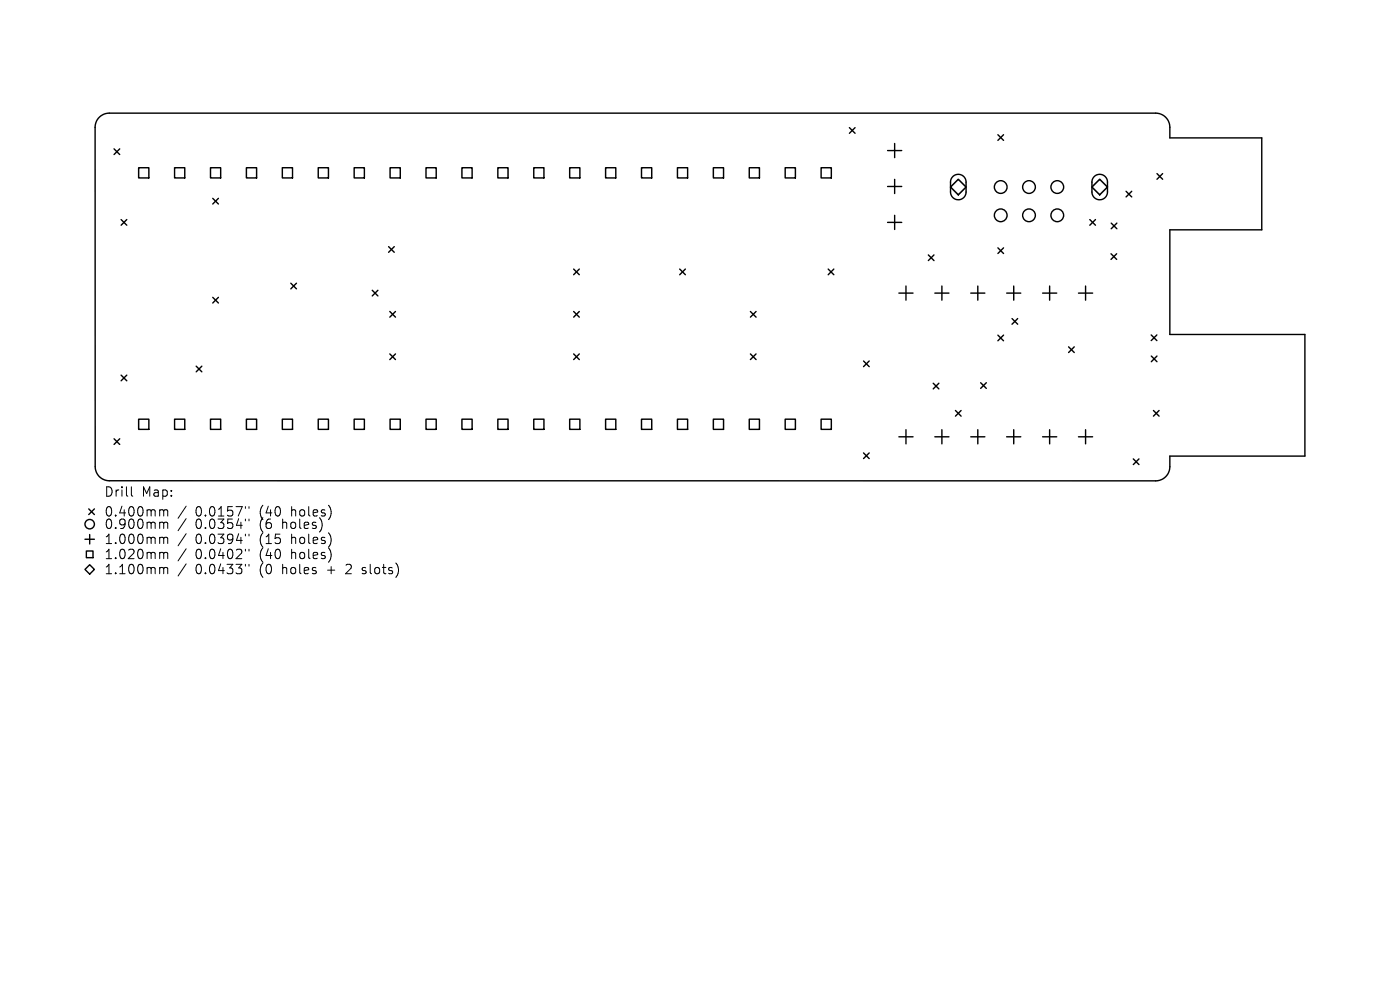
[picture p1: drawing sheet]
<svg xmlns="http://www.w3.org/2000/svg" width="297mm" height="210mm" viewBox="0 0 297 210" stroke-linecap="round" stroke-linejoin="round" font-family="sans-serif">
<defs><g id="words">
<g font-size="2.8">
<text x="22" y="105.7">Drill</text>
<text x="30" y="105.7">Map:</text>
<text x="22" y="109.9">0.400mm</text>
<text x="22" y="112.5">0.900mm</text>
<text x="41.5" y="109.9">0.0157&quot;</text>
<text x="41.5" y="112.5">0.0354&quot;</text>
<text x="55.2" y="109.9">(40</text>
<text x="55.2" y="112.5">(6</text>
<text x="60.2" y="112.5">holes)</text>
<text x="62.1" y="109.9">holes)</text>
<text x="22" y="115.7">1.000mm</text>
<text x="22" y="118.9">1.020mm</text>
<text x="41.5" y="115.7">0.0394&quot;</text>
<text x="41.5" y="118.9">0.0402&quot;</text>
<text x="55.2" y="115.7">(15</text>
<text x="55.2" y="118.9">(40</text>
<text x="62.1" y="115.7">holes)</text>
<text x="62.1" y="118.9">holes)</text>
<text x="22" y="122.1">1.100mm</text>
<text x="41.5" y="122.1">0.0433&quot;</text>
<text x="55.2" y="122.1">(0</text>
<text x="60.2" y="122.1">holes</text>
<text x="69.9" y="122.1">+</text>
<text x="74.1" y="122.1">2</text>
<text x="77.7" y="122.1">slots)</text>
</g>
</g></defs>
<g fill="none" stroke="#000" stroke-width=".3">
<path d="M21.1 24.9a3 3 0 0 1 2.1-.9h222a3 3 0 0 1 3 3v2.3h19.5v19.5h-19.5v22.2h28.6v25.8h-28.6v2.2a3 3 0 0 1-3 3h-222a3 3 0 0 1-3-3v-72a3 3 0 0 1 .9-2.1zM24.2 31.6l1.2 1.2M25.4 31.6l-1.2 1.2M180.2 27.1l1.2 1.2M181.4 27.1l-1.2 1.2M188.3 31.9h3M188.3 39.6h3M189.8 30.4v3M189.8 38.1v3M202.1 37.5a1.65 1.65 0 0 1 1.8-.4 1.65 1.65 0 0 1 1 1.5v2.1a1.65 1.65 0 0 1-1.6 1.7 1.65 1.65 0 0 1-1.7-1.7l.1-2.4zM211.7 28.6l1.2 1.2M212.9 28.6l-1.2 1.2"/>
<path d="M232.1 37.5a1.65 1.65 0 0 1 1.8-.4 1.65 1.65 0 0 1 1 1.5v2.1a1.65 1.65 0 0 1-1.6 1.7 1.65 1.65 0 0 1-1.7-1.7l.1-2.4zM245.4 36.8l1.2 1.2M246.6 36.8l-1.2 1.2M25.7 46.6l1.2 1.2M26.9 46.6l-1.2 1.2M45.1 42.1l1.2 1.2M46.3 42.1l-1.2 1.2M82.4 52.3l1.2 1.2M83.6 52.3l-1.2 1.2M121.7 57.1l1.2 1.2M122.9 57.1l-1.2 1.2M144.2 57.1l1.2 1.2"/>
<path d="M145.4 57.1l-1.2 1.2M175.7 57.1l1.2 1.2M176.9 57.1l-1.2 1.2M188.3 47.2h3M189.8 45.7v3M196.9 54.1l1.2 1.2M198.1 54.1l-1.2 1.2M211.7 52.6l1.2 1.2M212.9 52.6l-1.2 1.2M231.2 46.6l1.2 1.2M232.4 46.6l-1.2 1.2M235.7 53.8l1.2 1.2"/>
<path d="M235.7 47.3l1.2 1.2M236.9 53.8l-1.2 1.2M236.9 47.3l-1.2 1.2M238.9 40.6l1.2 1.2M240.1 40.6l-1.2 1.2M25.7 79.6l1.2 1.2M26.9 79.6l-1.2 1.2M41.6 77.7l1.2 1.2M42.8 77.7l-1.2 1.2M45.1 63.1l1.2 1.2M46.3 63.1l-1.2 1.2M61.7 60.1l1.2 1.2"/>
<path d="M62.9 60.1l-1.2 1.2M79 61.6l1.2 1.2M80.2 61.6l-1.2 1.2M82.7 66.1l1.2 1.2M82.7 75.1l1.2 1.2M83.9 66.1l-1.2 1.2M83.9 75.1l-1.2 1.2M121.7 66.1l1.2 1.2M121.7 75.1l1.2 1.2M122.9 66.1l-1.2 1.2M122.9 75.1l-1.2 1.2M159.2 66.1l1.2 1.2"/>
<path d="M159.2 75.1l1.2 1.2M160.4 66.1l-1.2 1.2M160.4 75.1l-1.2 1.2M183.2 76.6l1.2 1.2M184.4 76.6l-1.2 1.2M190.7 62.2h3M192.2 60.7v3M198.3 62.2h3M199.8 60.7v3M205.9 62.2h3M207.4 60.7v3M211.7 71.1l1.2 1.2"/>
<path d="M212.9 71.1l-1.2 1.2M213.6 62.2h3M214.7 67.6l1.2 1.2M215.1 60.7v3M215.9 67.6l-1.2 1.2M221.2 62.2h3M222.7 60.7v3M226.7 73.6l1.2 1.2M227.9 73.6l-1.2 1.2M228.8 62.2h3M230.3 60.7v3M244.2 71.1l1.2 1.2"/>
<path d="M244.2 75.5l1.2 1.2M245.4 71.1l-1.2 1.2M245.4 75.5l-1.2 1.2M24.2 93.1l1.2 1.2M25.4 93.1l-1.2 1.2M183.2 96.1l1.2 1.2M184.4 96.1l-1.2 1.2M190.7 92.7h3M192.2 91.2v3M198 81.3l1.2 1.2M198.3 92.7h3M199.2 81.3l-1.2 1.2"/>
<path d="M199.8 91.2v3M202.7 87.1l1.2 1.2M203.9 87.1l-1.2 1.2M205.9 92.7h3M207.4 91.2v3M208 81.2l1.2 1.2M209.2 81.2l-1.2 1.2M213.6 92.7h3M215.1 91.2v3M221.2 92.7h3M222.7 91.2v3M228.8 92.7h3"/>
<path d="M230.3 91.2v3M240.4 97.3l1.2 1.2M241.6 97.3l-1.2 1.2M244.7 87.1l1.2 1.2M245.9 87.1l-1.2 1.2M18 114.4h2M18.3 116.9h1.4v1.4h-1.4zM18.8 108l1.2 1.2M19 119.8l1 1-1 1-1-1zM19 113.4v2M20 108l-1.2 1.2"/>
<circle cx="212.3" cy="39.7" r="1.35"/>
<circle cx="218.3" cy="39.7" r="1.35"/>
<circle cx="224.3" cy="39.7" r="1.35"/>
<circle cx="212.3" cy="45.7" r="1.35"/>
<circle cx="218.3" cy="45.7" r="1.35"/>
<circle cx="224.3" cy="45.7" r="1.35"/>
<circle cx="19" cy="111.2" r="1"/>
</g>
<g fill="none" stroke="#000" stroke-width=".31">
<path d="M29.4 35.6h2.2v2.1h-2.2zM37 35.6h2.2v2.1h-2.2zM44.7 35.6h2.1v2.1h-2.1zM52.3 35.6h2.1v2.1h-2.1zM59.9 35.6h2.2v2.1h-2.2zM67.5 35.6h2.2v2.1h-2.2zM75.1 35.6h2.2v2.1h-2.2zM82.8 35.6h2.1v2.1h-2.1zM90.4 35.6h2.1v2.1h-2.1zM98 35.6h2.2v2.1h-2.2zM105.6 35.6h2.2v2.1h-2.2zM113.2 35.6h2.2v2.1h-2.2z"/>
<path d="M120.9 35.6h2.1v2.1h-2.1zM128.5 35.6h2.1v2.1h-2.1zM136.1 35.6h2.2v2.1h-2.2zM143.7 35.6h2.2v2.1h-2.2zM151.3 35.6h2.2v2.1h-2.2zM159 35.6h2.1v2.1h-2.1zM166.6 35.6h2.1v2.1h-2.1zM174.2 35.6h2.2v2.1h-2.2zM29.4 88.9h2.2v2.2h-2.2zM37 88.9h2.2v2.2h-2.2zM44.7 88.9h2.1v2.2h-2.1zM52.3 88.9h2.1v2.2h-2.1z"/>
<path d="M59.9 88.9h2.2v2.2h-2.2zM67.5 88.9h2.2v2.2h-2.2zM75.1 88.9h2.2v2.2h-2.2zM82.8 88.9h2.1v2.2h-2.1zM90.4 88.9h2.1v2.2h-2.1zM98 88.9h2.2v2.2h-2.2zM105.6 88.9h2.2v2.2h-2.2zM113.2 88.9h2.2v2.2h-2.2zM120.9 88.9h2.1v2.2h-2.1zM128.5 88.9h2.1v2.2h-2.1zM136.1 88.9h2.2v2.2h-2.2zM143.7 88.9h2.2v2.2h-2.2z"/>
<path d="M151.3 88.9h2.2v2.2h-2.2zM159 88.9h2.1v2.2h-2.1zM166.6 88.9h2.1v2.2h-2.1zM174.2 88.9h2.2v2.2h-2.2z"/>
</g>
<path d="M203.3 38l1.6 1.7-1.6 1.6-1.7-1.6zM231.6 39.7l1.7-1.7 1.6 1.7-1.6 1.6z" fill="none" stroke="#000" stroke-width=".33"/>
<g fill="none" stroke="#000" stroke-width=".21">
<path d="M27.9 103.3v1.7l.3 .3M34.2 108.1h.2l.3 .3M34.2 110.8h.2l.3 .3M34.2 114h.2l.3 .3M34.2 117.2h.2l.3 .3M34.7 108.4l.3-.3 .5 .1 .1 1.3M34.7 108.4v1.1M34.7 111.1v1M34.7 114.3v1M34.7 117.5v1M34.7 111.1l.3-.3 .5 .1 .1 1.2M34.7 114.3l.3-.3 .5 .1 .1 1.2"/>
<path d="M34.7 117.5l.3-.3 .5 .1 .1 1.2M39.5 107.4l-1.7 2.5M39.5 110l-1.7 2.6M39.5 113.2l-1.7 2.6M39.5 116.4l-1.7 2.6M39.5 119.6l-1.7 2.6M52.1 107.5v.3M52.1 110.1v.4M52.1 113.3v.4M52.1 116.5v.4M52.1 119.7v.4M52.8 107.5v.3"/>
<path d="M52.8 110.1v.4M52.8 113.3v.4M52.8 116.5v.4M52.8 119.7v.4M34.2 120.4l.4 .1 .1 .2M34.7 120.7v1M34.7 120.7l.3-.3 .5 .1 .1 1.2M76.8 121.6l.2 .1M76.9 120.5v.4"/>
</g>
<use href="#words"/>
</svg>
